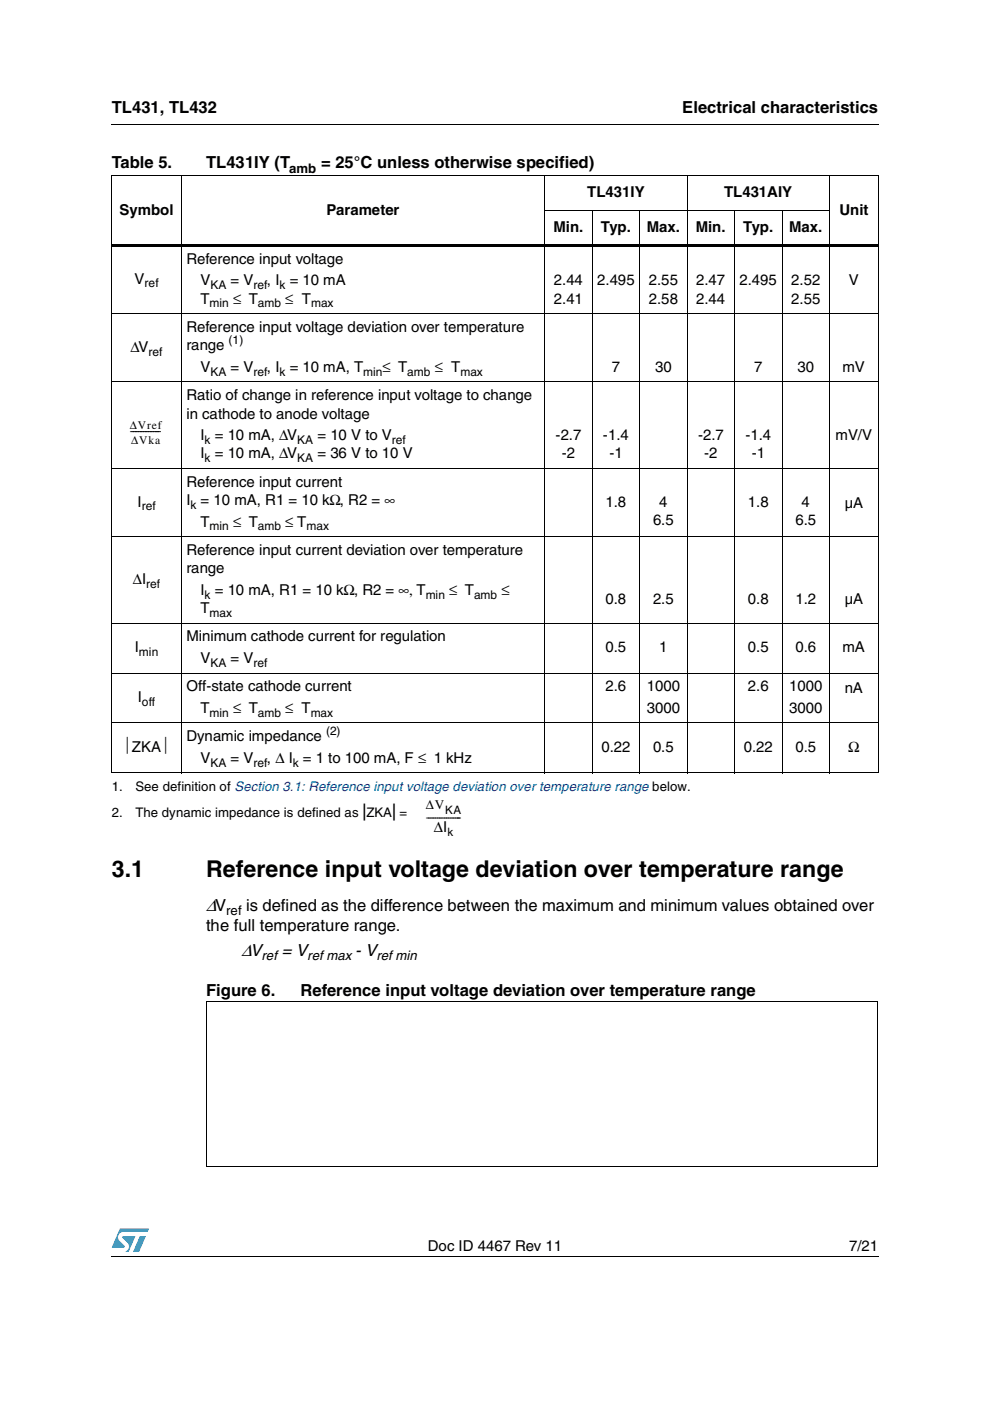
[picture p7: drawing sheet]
<svg xmlns="http://www.w3.org/2000/svg" width="210mm" height="297mm" viewBox="0 0 210 297" stroke-linecap="round" stroke-linejoin="round" font-family="sans-serif">
<defs><g id="words">
<g font-size="4.9">
<text x="23.7" y="186">3.1</text>
<text x="43.7" y="186">Reference input voltage deviation over temperature range</text>
</g>
<g font-size="4.2">
<text x="76.8" y="173.3">|</text>
<text x="83.1" y="173.3">|</text>
</g>
<g font-size="3.7">
<text x="43.7" y="193.1">ΔV</text>
<text x="51.2" y="202.6">ΔV</text>
</g>
<g font-size="3.6">
<text x="59.7" y="202.6">= V</text>
<text x="75.3" y="202.6">- V</text>
</g>
<g font-size="3.5">
<text x="23.7" y="23.9">TL431, TL432</text>
<text x="144.6" y="23.9">Electrical characteristics</text>
<text x="23.7" y="35.7">Table 5.</text>
<text x="43.7" y="35.7">TL431IY (T</text>
<text x="68.1" y="35.7">= 25°C unless otherwise specified)</text>
<text x="43.7" y="197.4">the full temperature range.</text>
<text x="52.2" y="193.1">is defined as the difference between the maximum and minimum values obtained over</text>
<text x="43.7" y="211.1">Figure 6.</text>
<text x="63.7" y="211.1">Reference input voltage deviation over temperature range</text>
</g>
<g font-size="3.2">
<text x="124.5" y="41.8">TL431IY</text>
<text x="153.5" y="41.8">TL431AIY</text>
<text x="25.4" y="45.5">Symbol</text>
<text x="69.2" y="45.5">Parameter</text>
<text x="178" y="45.5">Unit</text>
<text x="117.3" y="49.2">Min.</text>
<text x="127.4" y="49.2">Typ.</text>
<text x="137.1" y="49.2">Max.</text>
<text x="147.5" y="49.2">Min.</text>
<text x="157.6" y="49.2">Typ.</text>
<text x="167.3" y="49.2">Max.</text>
<text x="39.5" y="55.9">Reference input voltage</text>
<text x="28.5" y="60.2">V</text>
<text x="42.5" y="60.5">V</text>
<text x="42.5" y="64.4">T</text>
<text x="48.9" y="60.5">= V</text>
<text x="49.4" y="64.4">≤ T</text>
<text x="56.6" y="60.5">, I = 10 mA</text>
<text x="60.5" y="64.4">≤ T</text>
<text x="117.4" y="60.5">2.44</text>
<text x="117.4" y="64.4">2.41</text>
<text x="126.6" y="60.5">2.495</text>
<text x="137.6" y="64.4">2.58</text>
<text x="137.6" y="60.5">2.55</text>
<text x="147.6" y="60.5">2.47</text>
<text x="147.6" y="64.4">2.44</text>
<text x="156.8" y="60.5">2.495</text>
<text x="167.8" y="64.4">2.55</text>
<text x="167.8" y="60.5">2.52</text>
<text x="180" y="60.5">V</text>
<text x="39.5" y="70.4">Reference input voltage deviation over temperature</text>
<text x="27.7" y="74.6">ΔV</text>
<text x="39.5" y="74.3">range</text>
<text x="42.5" y="78.8">V</text>
<text x="48.9" y="78.8">= V</text>
<text x="56.6" y="78.8">, I = 10 mA, T</text>
<text x="81.1" y="78.8">≤ T</text>
<text x="92.2" y="78.8">≤ T</text>
<text x="129.7" y="78.8">7</text>
<text x="138.9" y="78.8">30</text>
<text x="159.9" y="78.8">7</text>
<text x="169.1" y="78.8">30</text>
<text x="178.6" y="78.8">mV</text>
<text x="39.5" y="84.8">Ratio of change in reference input voltage to change</text>
<text x="39.5" y="88.7">in cathode to anode voltage</text>
<text x="27.5" y="92.3">------------</text>
<text x="42.5" y="93.3">I = 10 mA, ΔV</text>
<text x="67.3" y="93.3">= 10 V to V</text>
<text x="117.8" y="93.3">-2.7</text>
<text x="127.8" y="93.3">-1.4</text>
<text x="148" y="93.3">-2.7</text>
<text x="158.1" y="93.3">-1.4</text>
<text x="177.2" y="93.3">mV/V</text>
<text x="42.5" y="97.2">I = 10 mA, ΔV</text>
<text x="67.3" y="97.2">= 36 V to 10 V</text>
<text x="119.1" y="97.2">-2</text>
<text x="129.2" y="97.2">-1</text>
<text x="149.3" y="97.2">-2</text>
<text x="159.4" y="97.2">-1</text>
<text x="29.2" y="107.4">I</text>
<text x="39.5" y="103.2">Reference input current</text>
<text x="39.5" y="107.1">I = 10 mA, R1 = 10 kΩ, R2 = ∞</text>
<text x="128.4" y="107.4">1.8</text>
<text x="139.8" y="107.4">4</text>
<text x="158.6" y="107.4">1.8</text>
<text x="170" y="107.4">4</text>
<text x="179.1" y="107.8">µA</text>
<text x="42.5" y="111.6">T</text>
<text x="49.4" y="111.6">≤ T</text>
<text x="60.5" y="111.6">≤ T</text>
<text x="138.5" y="111.3">6.5</text>
<text x="168.7" y="111.3">6.5</text>
<text x="39.5" y="117.6">Reference input current deviation over temperature</text>
<text x="28.2" y="123.8">ΔI</text>
<text x="39.5" y="121.5">range</text>
<text x="42.5" y="126.1">I = 10 mA, R1 = 10 kΩ, R2 = ∞, T</text>
<text x="42.5" y="130">T</text>
<text x="95.2" y="126.1">≤ T</text>
<text x="106.3" y="126.1">≤</text>
<text x="128.4" y="128.1">0.8</text>
<text x="138.5" y="128.1">2.5</text>
<text x="158.6" y="128.1">0.8</text>
<text x="168.7" y="128.1">1.2</text>
<text x="179.1" y="128.1">µA</text>
<text x="39.5" y="136">Minimum cathode current for regulation</text>
<text x="28.6" y="138.3">I</text>
<text x="42.5" y="140.6">V</text>
<text x="48.9" y="140.6">= V</text>
<text x="128.4" y="138.3">0.5</text>
<text x="139.8" y="138.3">1</text>
<text x="158.6" y="138.3">0.5</text>
<text x="168.7" y="138.3">0.6</text>
<text x="178.6" y="138.3">mA</text>
<text x="29.2" y="148.9">I</text>
<text x="39.5" y="146.6">Off-state cathode current</text>
<text x="128.4" y="146.6">2.6</text>
<text x="137.1" y="146.6">1000</text>
<text x="158.6" y="146.6">2.6</text>
<text x="167.3" y="146.6">1000</text>
<text x="179.1" y="146.9">nA</text>
<text x="42.5" y="151.2">T</text>
<text x="49.4" y="151.2">≤ T</text>
<text x="60.5" y="151.2">≤ T</text>
<text x="137.1" y="151.2">3000</text>
<text x="167.3" y="151.2">3000</text>
<text x="26.1" y="159.5">⏐ZKA⏐</text>
<text x="39.5" y="157.1">Dynamic impedance</text>
<text x="42.5" y="161.8">V</text>
<text x="48.9" y="161.8">= V</text>
<text x="56.6" y="161.8">, Δ I = 1 to 100 mA, F ≤ 1 kHz</text>
<text x="127.5" y="159.5">0.22</text>
<text x="138.5" y="159.5">0.5</text>
<text x="157.7" y="159.5">0.22</text>
<text x="168.7" y="159.5">0.5</text>
<text x="179.8" y="159.5">Ω</text>
<text x="92" y="176.3">ΔI</text>
<text x="90.7" y="265.1">Doc ID 4467 Rev 11</text>
<text x="180" y="265.1">7/21</text>
</g>
<g font-size="2.9">
<text x="55.5" y="203.5">ref</text>
<text x="65.1" y="203.5">ref max</text>
<text x="79.8" y="203.5">ref min</text>
</g>
<g font-size="2.8">
<text x="61.3" y="36.6">amb</text>
<text x="23.7" y="167.7">1.</text>
<text x="28.7" y="167.7">See definition of Section 3.1: Reference input voltage deviation over temperature range below.</text>
<text x="23.7" y="173.3">2.</text>
<text x="28.7" y="173.3">The dynamic impedance is defined as ZKA =</text>
<text x="90.3" y="171.6">ΔV</text>
<text x="90.3" y="174">---------------</text>
<text x="48" y="194">ref</text>
</g>
<g font-size="2.5">
<text x="30.6" y="60.9">ref</text>
<text x="44.4" y="65.2">min</text>
<text x="44.6" y="61.3">KA</text>
<text x="53.8" y="61.3">ref</text>
<text x="54.7" y="65.2">amb</text>
<text x="59.3" y="61.3">k</text>
<text x="66" y="65.2">max</text>
<text x="31.5" y="75.4">ref</text>
<text x="48.5" y="73">(1)</text>
<text x="44.6" y="79.6">KA</text>
<text x="53.8" y="79.6">ref</text>
<text x="59.3" y="79.6">k</text>
<text x="77" y="79.6">min</text>
<text x="86.4" y="79.6">amb</text>
<text x="97.6" y="79.6">max</text>
<text x="27.5" y="90.9">ΔVref</text>
<text x="27.8" y="94.1">ΔVka</text>
<text x="43.4" y="94.1">k</text>
<text x="63" y="94.1">KA</text>
<text x="83.1" y="94.1">ref</text>
<text x="43.4" y="98">k</text>
<text x="63" y="98">KA</text>
<text x="40.4" y="107.9">k</text>
<text x="30.1" y="108.2">ref</text>
<text x="44.4" y="112.4">min</text>
<text x="54.7" y="112.4">amb</text>
<text x="65" y="112.4">max</text>
<text x="31" y="124.6">ref</text>
<text x="43.4" y="126.9">k</text>
<text x="44.4" y="130.8">max</text>
<text x="90.3" y="126.9">min</text>
<text x="100.5" y="126.9">amb</text>
<text x="29.5" y="139.1">min</text>
<text x="44.6" y="141.4">KA</text>
<text x="53.8" y="141.4">ref</text>
<text x="30.1" y="149.6">off</text>
<text x="44.4" y="151.9">min</text>
<text x="54.7" y="151.9">amb</text>
<text x="65.9" y="151.9">max</text>
<text x="69.1" y="155.9">(2)</text>
<text x="44.6" y="162.5">KA</text>
<text x="53.8" y="162.5">ref</text>
<text x="62.1" y="162.5">k</text>
<text x="94.4" y="172.7">KA</text>
<text x="94.9" y="177.3">k</text>
</g>
</g></defs>
<g fill="#009ad9">
<path d="M29.7 262.1h1.2l-1.4 3.3h-1.3z"/>
<path d="M25.4 260.5h6.2l-.3 .7h-5.2a1.13 1.13 0 0 0-1 .7 1.13 1.13 0 0 0 .3 1.3l1 .9v.4h-2.7z"/>
<path d="M26 262.1h2.7l-1.4 3.3h-.7a1.18 1.18 0 0 0 .4-1.9l-1-1z"/>
</g>
<path d="M23.6 26.2l.1 .2zM23.6 51.8h162.7v.5h-162.7zM23.6 266.3l.1 .1z" fill="#000"/>
<g fill="none" stroke="#000" stroke-width=".21">
<path d="M23.6 37.2h162.7M23.7 26.3h162.6M23.7 37.3v126.5M38.5 37.1v126.9M115.5 37.1v126.9M145.7 37.1v126.9M175.9 37.1v126.9M186.2 37.3v126.5M115.4 44.6h60.6M125.6 44.5v119.5M135.6 44.5v119.5M155.7 44.5v119.5"/>
<path d="M165.8 44.5v119.5M23.6 66.5h162.7M23.6 80.9h162.7M23.6 99.3h162.7M23.6 113.7h162.7M23.6 132.1h162.7M23.6 142.7h162.7M23.6 153.3h162.7M23.6 163.9h162.7M23.7 266.4h162.6"/>
</g>
<path d="M77.2 217.4h77.1v25.1h-77.1z" fill="#fff"/>
<path d="M43.8 212.3v34.9M43.8 212.4h142.4M186.1 212.4v34.9M43.7 247.2h142.4" fill="none" stroke="#000" stroke-width=".21"/>
<use href="#words"/>
</svg>
